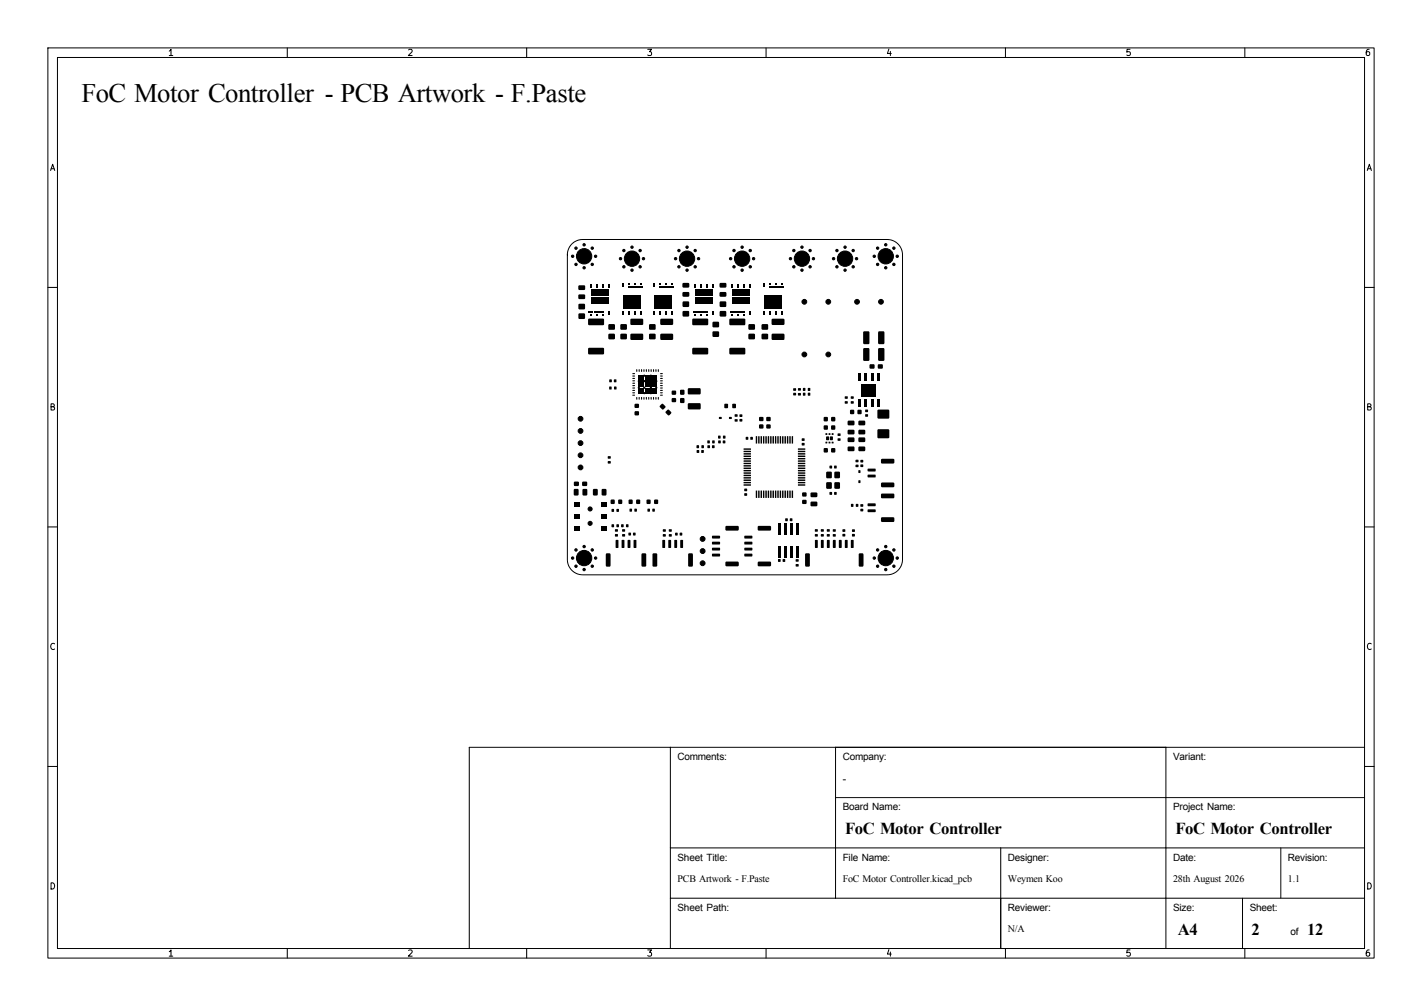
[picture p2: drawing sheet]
<svg xmlns="http://www.w3.org/2000/svg" width="297mm" height="210mm" viewBox="0 0 297 210" stroke-linecap="round" stroke-linejoin="round" font-family="sans-serif">
<defs><g id="words">
<text font-size="5.6" x="17" y="21.3">FoC Motor Controller - PCB Artwork - F.Paste</text>
<g font-size="3.5">
<text x="176.5" y="174.1">FoC Motor Controller</text>
<text x="245.5" y="174.1">FoC Motor Controller</text>
<text x="246" y="195.1">A4</text>
<text x="261.4" y="195.1">2</text>
<text x="273" y="195.1">12</text>
</g>
<g font-size="2.1">
<text x="141.5" y="158.7">Comments:</text>
<text x="176" y="158.7">Company:</text>
<text x="245" y="158.7">Variant:</text>
<text x="176" y="163.2">-</text>
<text x="176" y="169.2">Board Name:</text>
<text x="245" y="169.2">Project Name:</text>
<text x="141.5" y="179.7">Sheet Title:</text>
<text x="176" y="179.7">File Name:</text>
<text x="210.5" y="179.7">Designer:</text>
<text x="245" y="179.7">Date:</text>
<text x="269" y="179.7">Revision:</text>
<text x="141.5" y="184.2">PCB Artwork - F.Paste</text>
<text x="176" y="184.2">FoC Motor Controller.kicad_pcb</text>
<text x="210.5" y="184.2">Weymen Koo</text>
<text x="245" y="184.2">28th August 2026</text>
<text x="269" y="184.2">1.1</text>
<text x="141.5" y="190.2">Sheet Path:</text>
<text x="210.5" y="190.2">Reviewer:</text>
<text x="245" y="190.2">Size:</text>
<text x="261" y="190.2">Sheet:</text>
<text x="210.5" y="194.7">N/A</text>
<text x="269.5" y="195.2">of</text>
</g>
<g font-size="1.3">
<text x="35" y="12">1</text>
<text x="85" y="12">2</text>
<text x="135" y="12">3</text>
<text x="185" y="12">4</text>
<text x="235" y="12">5</text>
<text x="285" y="12">6</text>
<text x="10.3" y="36">A</text>
<text x="285.3" y="36">A</text>
<text x="10.2" y="86">B</text>
<text x="285.2" y="86">B</text>
<text x="10.2" y="136">C</text>
<text x="285.2" y="136">C</text>
<text x="10.2" y="186">D</text>
<text x="285.2" y="186">D</text>
<text x="35" y="200">1</text>
<text x="85" y="200">2</text>
<text x="135" y="200">3</text>
<text x="185" y="200">4</text>
<text x="235" y="200">5</text>
<text x="285" y="200">6</text>
</g>
</g></defs>
<g fill="none" stroke="#000" stroke-width=".21">
<path d="M10 10h277v190h-277zM12 12h273v186h-273zM60 10v2M110 10v2M160 10v2M210 10v2M260 10v2M119.4 50.9a3.2 3.2 0 0 1 2.3-.9h63.6a3.2 3.2 0 0 1 3.2 3.2v63.6a3.2 3.2 0 0 1-3.2 3.2h-63.6a3.2 3.2 0 0 1-3.2-3.2v-63.6a3.2 3.2 0 0 1 .9-2.3zM10 60h2M285 60h2M10 110h2M285 110h2"/>
<path d="M140 156v42M174.5 156v31.5M243.5 156v42M285 156h-187v42M10 160h2M140 177h145M174.5 166.5h110.5M209 177v21M267.5 177v10.5M285 160h2M60 198v2M110 198v2"/>
<path d="M140 187.5h145M160 198v2M210 198v2M259.5 187.5v10.5M260 198v2"/>
</g>
<g fill="#000">
<path d="M120.8 59.6h1.3l.1 .2v.6l-.2 .2-1.1-.1-.1-.2zM129.9 59.2h.4v.8h-.4zM131.2 59.2h.4v.3h-.4zM132.4 59.2h.4v.3h-.4zM133.7 59.2h.4v.3h-.4zM136.4 59.2h.4v.8h-.4zM137.7 59.2h.4v.3h-.4zM138.9 59.2h.4v.3h-.4zM140.2 59.2h.4v.3h-.4zM142.6 59.1h1.2l.2 .2v.6l-.3 .2-1-.1-.2-.2zM150.3 59.1h1.3l.1 .2v.6l-.2 .2-1.1-.1-.1-.2zM159.4 59.2h.4v.8h-.4z"/>
<path d="M160.7 59.2h.4v.3h-.4zM161.9 59.2h.4v.3h-.4zM163.2 59.2h.4v.3h-.4zM120.9 63.5h1.2v1h-1.2zM120.9 65.5h1.2v1h-1.2zM120.8 61.5h1.3l.1 .2v.6l-.2 .2-1.1-.1-.1-.2zM123.1 59.3h.4v.8h-.4zM123.1 65.5h.4v.3h-.4zM123 64.9h.9v.4h-.9zM124.4 59.3h.4v.8h-.4zM124.4 65.5h.4v.3h-.4zM124.1 64.9h.9v.4h-.9z"/>
<path d="M123.5 60.4h1.7v1.4h-1.7zM123.5 62h1.7v1.4h-1.7zM122.9 66.6l3.1-.1 .2 .3v.9l-.3 .2h-2.9l-.2-.2zM122.9 72.7l3.1-.1 .2 .3v.9l-.3 .2h-2.9l-.2-.2zM125.2 64.9h.9v.4h-.9zM125.7 59.3h.4v.8h-.4zM125.7 65.5h.4v.3h-.4zM125.4 60.4h1.7v1.4h-1.7zM125.4 62h1.7v1.4h-1.7zM127 59.3h.4v.8h-.4zM127 65h.4v.8h-.4zM127.3 79.2h.5v.6h-.5z"/>
<path d="M127.1 67.7h1.3v1.1h-1.3zM127.1 69.7h1.3v1.1h-1.3zM128.2 79.2h.5v.6h-.5zM129.9 64.9h.4v.8h-.4zM129.6 67.7h1.3v1.1h-1.3zM129.6 69.7h1.3v1.1h-1.3zM131.2 64.9h.4v.8h-.4zM130.2 61.6h1.7v1.4h-1.7zM130.2 63.2h1.7v1.4h-1.7zM131.2 59.7h.9v.4h-.9zM132.4 64.9h.4v.8h-.4zM132.3 59.7h.9v.4h-.9z"/>
<path d="M132.1 61.6h1.7v1.4h-1.7zM132.1 63.2h1.7v1.4h-1.7zM131.7 66.6l2.5-.1 .1 .3v.9l-.2 .2-2.3-.1-.2-.2zM131.7 69.7h2.5l.1 .2v.9l-.2 .2h-2.3l-.2-.3zM133.7 64.9h.4v.8h-.4zM133.4 59.7h.9v.4h-.9zM133.3 78.3h1.2v1.2h-1.2zM134.7 78.3h1.1v1.2h-1.1zM135.6 67.7h1.3v1.1h-1.3zM135.6 69.7h1.3v1.1h-1.3zM136.4 64.9h.4v.8h-.4zM136 78.3h1.2v1.2h-1.2z"/>
<path d="M137.7 64.9h.4v.8h-.4zM136.7 61.6h1.7v1.4h-1.7zM136.7 63.2h1.7v1.4h-1.7zM137.7 59.7h.9v.4h-.9zM138.9 64.9h.4v.8h-.4zM138.8 59.7h.9v.4h-.9zM138.6 61.6h1.7v1.4h-1.7zM138.6 63.2h1.7v1.4h-1.7zM138 66.6l2.4-.1 .2 .3v.9l-.3 .2-2.2-.1-.2-.2zM138 69.7h2.4l.2 .2v.9l-.3 .2h-2.2l-.2-.3zM140.2 64.9h.4v.8h-.4zM139.9 59.7h.9v.4h-.9z"/>
<path d="M142.6 63h1.3v1h-1.3zM142.6 65h1.3v1h-1.3zM142.6 61h1.2l.2 .2v.6l-.3 .2-1-.1-.2-.2zM144.9 59.3h.4v.8h-.4zM144.9 65.5h.4v.3h-.4zM144.7 64.9h.9v.4h-.9zM146.2 59.3h.4v.8h-.4zM146.2 65.5h.4v.3h-.4zM145.8 64.9h.9v.4h-.9zM145.2 60.4h1.7v1.4h-1.7zM145.2 62h1.7v1.4h-1.7zM144.6 66.6l3.2-.1 .1 .3v.9l-.2 .2h-3l-.1-.2z"/>
<path d="M144.6 72.7l3.2-.1 .1 .3v.9l-.2 .2h-3l-.1-.2zM146.9 64.9h.9v.4h-.9zM147.4 59.3h.4v.8h-.4zM147.4 65.5h.4v.3h-.4zM147.1 60.4h1.7v1.4h-1.7zM147.1 62h1.7v1.4h-1.7zM148.7 59.3h.4v.8h-.4zM148.7 65h.4v.8h-.4zM148.9 67.2h1.2v1.1h-1.2zM148.9 69.2h1.2v1.1h-1.2zM150.4 63h1.2v1h-1.2zM150.4 65h1.2v1h-1.2z"/>
<path d="M150.3 61h1.3l.1 .2v.6l-.2 .2-1.1-.1-.1-.2zM152.6 59.3h.4v.8h-.4zM152.6 65.5h.4v.3h-.4zM152.5 64.9h.9v.4h-.9zM153.9 59.3h.4v.8h-.4zM153.9 65.5h.4v.3h-.4zM153.6 64.9h.9v.4h-.9zM152.9 60.4h1.7v1.4h-1.7zM152.9 62h1.7v1.4h-1.7zM152.4 66.6l3.1-.1 .2 .3v.9l-.3 .2h-2.9l-.2-.2zM152.4 72.7l3.1-.1 .2 .3v.9l-.3 .2h-2.9l-.2-.2zM154.7 64.9h.9v.4h-.9z"/>
<path d="M155.2 59.3h.4v.8h-.4zM155.2 65.5h.4v.3h-.4zM154.9 60.4h1.7v1.4h-1.7zM154.9 62h1.7v1.4h-1.7zM156.5 59.3h.4v.8h-.4zM156.5 65h.4v.8h-.4zM156.4 67.7h1.2v1.1h-1.2zM156.4 69.7h1.2v1.1h-1.2zM159.4 64.9h.4v.8h-.4zM159.1 67.7h1.3v1.1h-1.3zM159.1 69.7h1.3v1.1h-1.3zM160.7 64.9h.4v.8h-.4z"/>
<path d="M159.7 61.6h1.7v1.4h-1.7zM159.7 63.2h1.7v1.4h-1.7zM160.7 59.7h.9v.4h-.9zM161.9 64.9h.4v.8h-.4zM161.8 59.7h.9v.4h-.9zM161.6 61.6h1.7v1.4h-1.7zM161.6 63.2h1.7v1.4h-1.7zM161.2 66.6l2.5-.1 .1 .3v.9l-.2 .2-2.3-.1-.2-.2zM161.2 69.7h2.5l.1 .2v.9l-.2 .2h-2.3l-.2-.3zM163.2 64.9h.4v.8h-.4zM162.9 59.7h.9v.4h-.9zM179.3 78h.6v1.6h-.6z"/>
<path d="M180.3 72.7h1.1l.2 .1v2.3l-.2 .2-.9 .1-.2-.2zM180.3 69.2h1.1l.2 .1v2.3l-.2 .2-.9 .1-.2-.2zM180.6 78h.6v1.6h-.6zM181.7 76.1h.9v.8h-.9zM181.8 78h.6v1.6h-.6zM183.1 78h.6v1.6h-.6zM183.4 76.1h.9v.8h-.9zM183.5 72.7h1l.2 .1v2.3l-.1 .2-1 .1-.2-.2zM183.5 69.2h1l.2 .1v2.3l-.1 .2-1 .1-.2-.2zM127 96.3h.5v.4h-.5zM127 95.3h.5v.4h-.5zM127.3 80.7h.4v.6h-.4z"/>
<path d="M128.3 80.7h.4v.6h-.4zM132.6 84.3h.8v.8h-.8zM132.6 85.9h.8v.8h-.8zM133.3 79.7h1.2v1.1h-1.2zM133.3 81h1.2v1.2h-1.2zM134.7 79.7h1.1v1.1h-1.1zM134.7 81h1.1v1.2h-1.1zM136 79.7h1.2v1.1h-1.2zM136 81h1.2v1.2h-1.2zM137.8 84.7l.6-.4 .5 .5 .1 .2-.4 .4-.3 .1-.5-.6zM139.1 85.9l.6-.4 .5 .5v.2l-.4 .5h-.2l-.6-.5zM140.3 81.6h.9v.8h-.9z"/>
<path d="M140.3 83.1h.9v.8h-.9zM142.1 81.4h.8v1h-.8zM142.1 83.1h.8v1h-.8zM145.5 93h.5v.5h-.5zM145.5 94h.5v.5h-.5zM143.7 81.1l2.5-.1 .1 .3v.9l-.2 .2-2.3-.1-.2-.2zM143.7 84.2h2.5l.1 .2v.9l-.2 .2h-2.3l-.2-.3zM146.5 94h.5v.5h-.5zM146.5 93h.5v.5h-.5zM147.8 92h.4v.5h-.4zM147.8 93h.5v.5h-.5zM148.7 93h.5v.5h-.5z"/>
<path d="M148.8 92h.4v.5h-.4zM150.2 87.1h.5v.3h-.5zM150 91h.5v.5h-.5zM150 92h.5v.5h-.5zM151 92h.5v.5h-.5zM151 91h.5v.5h-.5zM151.3 84.3h.7v.9h-.7zM152.3 87.1h.5v.3h-.5zM153 84.3h.7v.9h-.7zM153.5 86.5h.5v.5h-.5zM153.5 87.5h.5v.5h-.5zM154.5 86.5h.5v.5h-.5z"/>
<path d="M154.5 87.5h.5v.5h-.5zM155.8 91.2h.5v.6h-.5zM155.3 93.6h1.5v.2l-1.4 .1zM155.3 94.1h1.5v.2l-1.4 .1zM155.3 94.6h1.5v.2l-1.4 .1zM155.3 95.1h1.5v.2l-1.4 .1zM155.3 95.6h1.5v.2l-1.4 .1zM155.3 96.1h1.5v.2l-1.4 .1zM155.3 96.6h1.5v.2l-1.4 .1zM155.3 97.1h1.5v.2l-1.4 .1zM155.3 97.6h1.5v.2l-1.4 .1zM155.3 98.1h1.5v.2l-1.4 .1z"/>
<path d="M155.3 98.6h1.5v.2l-1.4 .1zM155.3 99.1h1.5v.2l-1.4 .1zM155.3 99.6h1.5v.2l-1.4 .1zM156.7 91.2h.5v.6h-.5zM157.9 91.1h.3l-.1 1.5-.3-.1zM158.4 91.1h.2v1.5l-.3-.1zM158.6 88.6h.8v.8h-.8zM158.6 87.1h.8v.8h-.8zM158.9 91.1h.2v1.5l-.3-.1zM159.4 91.1h.3l-.1 1.5-.3-.1zM159.9 91.1h.2v1.5l-.3-.1zM160.1 88.6h.8v.8h-.8z"/>
<path d="M160.1 87.1h.8v.8h-.8zM160.4 91.1h.2v1.5l-.3-.1zM160.9 91.1h.2v1.5l-.2-.1zM161.4 91.1h.2v1.5l-.3-.1zM161.9 91.1h.2v1.5l-.3-.1zM162.4 91.1h.2v1.5l-.2-.1zM162.9 91.1h.3l-.1 1.5-.3-.1zM163.4 91.1h.2v1.5l-.3-.1zM163.9 91.1h.2v1.5l-.3-.1zM164.4 91.1h.3l-.1 1.5-.3-.1zM164.9 91.1h.2v1.5l-.3-.1zM165.4 91.1h.2v1.5l-.3-.1z"/>
<path d="M165.7 82h.5v.5h-.5zM165.7 81.1h.5v.5h-.5zM166.7 82.1h.6v.4h-.6zM166.7 81.1h.6v.4h-.6zM167.5 92.5h.5v.5h-.5zM167.5 91.5h.5v.5h-.5zM167.7 81h.5v.6h-.5zM166.7 99.6h1.4l.1 .2-1.5 .1zM166.7 99.1h1.4l.1 .2-1.5 .1zM166.7 98.6h1.4l.1 .2-1.5 .1zM166.7 98.1h1.4l.1 .2-1.5 .1zM166.7 97.6h1.4l.1 .2-1.5 .1z"/>
<path d="M166.7 97.1h1.4l.1 .2-1.5 .1zM166.7 96.6h1.4l.1 .2-1.5 .1zM166.7 96.1h1.4l.1 .2-1.5 .1zM166.7 95.6h1.4l.1 .2-1.5 .1zM166.7 95.1h1.4l.1 .2-1.5 .1zM166.7 94.6h1.4l.1 .2-1.5 .1zM166.7 94.1h1.4l.1 .2-1.5 .1zM166.7 93.6h1.4l.1 .2-1.5 .1zM167.7 82h.5v.6h-.5zM168.7 81h.5v.6h-.5zM168.7 82h.5v.6h-.5zM172.1 87.1h.8v.8h-.8z"/>
<path d="M172.1 93.6h.8v.8h-.8zM172.1 88.8h.8v.9h-.8zM172.4 92.2h.4v.3h-.4zM172.4 90.5h.4v.3h-.4zM172.6 91.1h.5v.8h-.5zM172.6 98.5h1.1v1.3h-1.1zM173.1 92.2h.3v.3h-.3zM173.1 90.5h.3v.3h-.3zM173.3 97.2h.5v.6h-.5zM173.4 91.1h.5v.8h-.5zM173.6 87.1h.8v.8h-.8zM173.6 93.6h.8v.8h-.8z"/>
<path d="M173.6 88.8h.8v.9h-.8zM173.7 92.2h.4v.3h-.4zM173.7 90.5h.4v.3h-.4zM174.2 97.2h.5v.6h-.5zM174.3 98.5h1.1v1.3h-1.1zM175 90.5h.5v.5h-.5zM175 91.5h.5v.5h-.5zM176.5 82.8h.5v.4h-.5zM176.5 83.8h.5v.4h-.5zM177.1 89.8l1.2-.1 .2 .3v.5l-.3 .2h-1l-.2-.2zM177.1 87.9l1.2-.1 .2 .3v.5l-.3 .2h-1l-.2-.2zM177.7 83.8h.6v.4h-.6z"/>
<path d="M177.7 82.8h.6v.4h-.6zM177.1 91.4l1.2-.1 .2 .3v.5l-.3 .2h-1l-.2-.2zM177.1 93.3l1.2-.1 .2 .3v.5l-.3 .2h-1l-.2-.2zM177.6 85.6h.8v.8h-.8zM178.7 97h.6v.5h-.6zM178.7 96h.6v.5h-.6zM179.3 83.4h.6v1.6h-.6zM179.3 98.2h.4v.5h-.4zM179.3 89.8l1.3-.1 .1 .3v.5l-.2 .2h-1.1l-.1-.2zM179.3 87.9l1.3-.1 .1 .3v.5l-.2 .2h-1.1l-.1-.2zM179.7 97h.6v.5h-.6zM179.7 96h.6v.5h-.6z"/>
<path d="M179.1 85.6h.8v.8h-.8zM179.3 91.4l1.3-.1 .1 .3v.5l-.2 .2h-1.1l-.1-.2zM179.3 93.3l1.3-.1 .1 .3v.5l-.2 .2h-1.1l-.1-.2zM180.6 83.4h.6v1.6h-.6zM180.7 85.5h.6v.5h-.6zM180.7 86.5h.6v.5h-.6zM181.8 83.4h.6v1.6h-.6zM181.2 97.9l1.6-.1 .1 .5-1.6 .1zM181.2 99.1h1.6l.1 .5-1.6 .1zM180 80.2h3v2.6h-3zM183.1 83.4h.6v1.6h-.6zM183.3 85.6h2.4v1.7h-2.4z"/>
<path d="M183.3 89.7h2.4v1.7h-2.4zM184.1 95.8h2.5l.2 .2v.6l-.3 .2h-2.3l-.2-.3zM119.9 102.1h.7l.2 .1v1l-.1 .2-.6 .1-.3-.2zM119.9 100.6h1v.8h-1zM119.8 109.8h1.2v1h-1.2zM119.8 107.3h1.2v1h-1.2zM119.8 104.8h1.2v1h-1.2zM121.7 102.1h.7l.3 .1v1l-.2 .2-.6 .1-.2-.2zM121.6 100.6h1v.8h-1zM123.9 102.1h.7l.2 .1v1l-.1 .2-.6 .1-.3-.2zM125.7 102.1h.7l.3 .1v1l-.2 .2-.6 .1-.2-.2zM125.5 109.8h1.1v1h-1.1z"/>
<path d="M125.5 107.3h1.1v1h-1.1zM125.5 104.8h1.1v1h-1.1zM126.6 115.6l.7-.1 .2 .2v2.4l-.1 .2h-.6l-.3-.2zM127.8 109.5h.4v.5h-.4zM127.8 106.3h.4v.5h-.4zM127.6 104.3h.7v.9h-.7zM128.5 111.5h.5v.5h-.5zM128.5 110.5h.5v.5h-.5zM128.8 109.5h.4v.5h-.4zM128.6 112.7l.6 .1-.1 1.6-.5-.1zM128.8 106.3h.4v.5h-.4zM129.2 104.3h.7v.9h-.7z"/>
<path d="M130 111.5h.5v.5h-.5zM130 110.5h.5v.5h-.5zM129.8 109.5h.4v.5h-.4zM129.9 112.7l.5 .1-.1 1.6-.5-.1zM131.3 111.2h.5v.6h-.5zM130.8 109.5h.4v.5h-.4zM131.1 112.7l.6 .1-.1 1.6-.5-.1zM131.5 106.2h.5v.6h-.5zM131.3 104.3h.8v.9h-.8zM132.2 111.2h.5v.6h-.5zM132.4 112.7l.5 .1-.1 1.6-.5-.1zM132.5 106.2h.5v.6h-.5z"/>
<path d="M132.9 104.3h.8v.9h-.8zM134 115.6l.7-.1 .3 .2v2.4l-.2 .2h-.6l-.2-.2zM135.3 106.2h.4v.6h-.4zM135.1 104.3h.7v.9h-.7zM136.3 106.2h.4v.6h-.4zM136.3 115.6l.7-.1 .3 .2v2.4l-.2 .2h-.6l-.2-.2zM136.7 104.3h.7v.9h-.7zM138.5 111.5h.5v.5h-.5zM138.5 110.5h.5v.5h-.5zM138.4 112.7l.5 .1-.1 1.6-.5-.1zM139.7 111.5h.6v.5h-.6zM139.7 110.5h.6v.5h-.6z"/>
<path d="M139.6 112.7l.6 .1-.1 1.6-.5-.1zM141 111.2h.5v.6h-.5zM140.9 112.7l.5 .1-.1 1.6-.5-.1zM142 111.2h.5v.6h-.5zM142.1 112.7l.6 .1-.1 1.6-.5-.1zM143.8 115.6l.7-.1 .2 .2v2.4l-.1 .2h-.6l-.3-.2zM148.7 111.9l1.6-.1 .1 .5-1.6 .1zM148.7 113.1h1.6l.1 .5-1.6 .1zM148.7 114.4l1.6-.1 .1 .5-1.6 .1zM148.7 115.6h1.6l.1 .5-1.6 .1zM151.6 109.8h2.5l.2 .2v.6l-.3 .2h-2.3l-.2-.3zM151.6 117.3l2.5-.1 .2 .3v.6l-.3 .1h-2.3l-.2-.2z"/>
<path d="M155.5 102h.5v.5h-.5zM155.5 103h.5v.5h-.5zM155.3 100.1h1.5v.2l-1.4 .1zM155.3 100.6h1.5v.2l-1.4 .1zM155.3 101.1h1.5v.2l-1.4 .1zM155.5 111.9l1.6-.1v.5l-1.6 .1zM155.5 113.1h1.6v.5l-1.6 .1zM155.5 114.4l1.6-.1v.5l-1.6 .1zM155.5 115.6h1.6v.5l-1.6 .1zM157.9 102.4l.3 .1-.1 1.5-.3-.1zM158.4 102.4l.2 .1v1.5l-.3-.1zM158.9 102.4l.2 .1v1.5l-.3-.1z"/>
<path d="M159.4 102.4l.3 .1-.1 1.5-.3-.1zM159.9 102.4l.2 .1v1.5l-.3-.1zM160.4 102.4l.2 .1v1.5l-.3-.1zM158.3 109.8h2.6l.1 .2v.6l-.2 .2h-2.4l-.2-.3zM158.3 117.3l2.6-.1 .1 .3v.6l-.2 .1h-2.4l-.2-.2zM160.9 102.4l.2 .1v1.5l-.2-.1zM161.4 102.4l.2 .1v1.5l-.3-.1zM161.9 102.4l.2 .1v1.5l-.3-.1zM162.5 116.7h.5v.6h-.5zM162.5 109.1h.7v2.5h-.7zM162.5 113.9h.7v2.5h-.7zM162.4 102.4l.2 .1v1.5l-.2-.1z"/>
<path d="M162.9 102.4l.3 .1-.1 1.5-.3-.1zM163.5 116.7h.5v.6h-.5zM163.4 102.4l.2 .1v1.5l-.3-.1zM163.8 109.1h.6v2.5h-.6zM163.8 113.9h.6v2.5h-.6zM164 108.2h.5v.6h-.5zM163.9 102.4l.2 .1v1.5l-.3-.1zM164.4 102.4l.3 .1-.1 1.5-.3-.1zM165 108.2h.5v.6h-.5zM165.1 109.1h.6v2.5h-.6zM165.1 113.9h.6v2.5h-.6zM164.9 102.4l.2 .1v1.5l-.3-.1z"/>
<path d="M165.4 102.4l.2 .1v1.5l-.3-.1zM166.3 109.1h.7v2.5h-.7zM166.3 113.9h.7v2.5h-.7zM166.2 116.8h.6v.4h-.6zM166.2 117.8h.6v.4h-.6zM166.7 101.1h1.4l.1 .2-1.5 .1zM166.7 100.6h1.4l.1 .2-1.5 .1zM166.7 100.1h1.4l.1 .2-1.5 .1zM167.6 102.8h.8v.8h-.8zM167.6 104.4h.8v.8h-.8zM168.2 115.6l.7-.1 .2 .2v2.4l-.1 .2h-.6l-.2-.2zM170.2 111.5h.6v.5h-.6z"/>
<path d="M170.2 110.5h.6v.5h-.6zM169.3 102.9l1.3-.1 .1 .3v.5l-.2 .2h-1.1l-.1-.2zM169.3 104.8l1.3-.1 .1 .3v.5l-.2 .2h-1.1l-.1-.2zM170.2 112.7l.6 .1-.1 1.6-.5-.1zM171.5 111.5h.5v.5h-.5zM171.5 110.5h.5v.5h-.5zM171.5 112.7l.5 .1v1.6l-.5-.1zM172.6 100.7h1.1v1.3h-1.1zM172.7 111.5h.6v.5h-.6zM172.7 110.5h.6v.5h-.6zM172.7 112.7l.6 .1-.1 1.6-.5-.1zM173.3 102.7h.5v.6h-.5z"/>
<path d="M174 111.5h.5v.5h-.5zM174 110.5h.5v.5h-.5zM174.3 100.7h1.1v1.3h-1.1zM174 112.7l.5 .1v1.6l-.5-.1zM174.2 102.7h.5v.6h-.5zM175.2 112.7l.6 .1-.1 1.6-.5-.1zM176 111.5h.5v.5h-.5zM176 110.5h.5v.5h-.5zM176.5 112.7l.5 .1v1.6l-.5-.1zM178 111.5h.5v.5h-.5zM178 110.5h.5v.5h-.5zM177.8 105.2h.4v.6h-.4z"/>
<path d="M177.7 112.7l.6 .1-.1 1.6-.5-.1zM178.8 105.2h.4v.6h-.4zM179.3 100.3h.4v.5h-.4zM179.7 105.3h.6v.5h-.6zM179.7 106.2h.6v.5h-.6zM179.4 115.6l.7-.1 .2 .2v2.4l-.1 .2h-.6l-.2-.2zM181.2 105.1h1.6l.1 .5-1.6 .1zM181.2 106.4l1.6-.1 .1 .5-1.6 .1zM184.1 103.1l2.5-.1 .2 .3v.6l-.3 .1h-2.3l-.2-.2zM184.1 108h2.5l.2 .2v.6l-.3 .2h-2.3l-.2-.3zM184.1 100.8l2.5-.1 .2 .3v.6l-.3 .1h-2.3l-.2-.2z"/>
</g>
<g fill="none" stroke="#000" stroke-width=".23">
<path d="M132.2 79.5h.3M132.2 79h.3M132.2 78.5h.3M132.2 78h.3M133 77.2v.3M133.5 77.2v.3M134 77.2v.3M134.5 77.2v.3M135 77.2v.3M135.5 77.2v.3M136 77.2v.3M136.5 77.2v.3"/>
<path d="M137 77.2v.3M137.5 77.2v.3M138 79.5h.3M138 79h.3M138 78.5h.3M138 78h.3M132.2 82.5h.3M132.2 82h.3M132.2 81.5h.3M132.2 81h.3M132.2 80.5h.3M132.2 80h.3"/>
<path d="M133 83v.3M133.5 83v.3M134 83v.3M134.5 83v.3M135 83v.3M135.5 83v.3M136 83v.3M136.5 83v.3M137 83v.3M137.5 83v.3M138 82.5h.3M138 82h.3"/>
<path d="M138 81.5h.3M138 81h.3M138 80.5h.3M138 80h.3"/>
</g>
<g fill="#000" stroke="#000" stroke-width=".21">
<circle cx="119.6" cy="53.5" r=".25"/>
<circle cx="120.3" cy="55.2" r=".25"/>
<circle cx="120.3" cy="51.8" r=".25"/>
<circle cx="122" cy="53.5" r="1.6"/>
<circle cx="122" cy="51.1" r=".25"/>
<circle cx="122" cy="55.9" r=".25"/>
<circle cx="123.7" cy="55.2" r=".25"/>
<circle cx="123.7" cy="51.8" r=".25"/>
<circle cx="124.4" cy="53.5" r=".25"/>
<circle cx="129.6" cy="54" r=".25"/>
<circle cx="130.3" cy="52.3" r=".25"/>
<circle cx="130.3" cy="55.7" r=".25"/>
<circle cx="132" cy="56.4" r=".25"/>
<circle cx="132" cy="54" r="1.6"/>
<circle cx="132" cy="51.6" r=".25"/>
<circle cx="133.7" cy="52.3" r=".25"/>
<circle cx="133.7" cy="55.7" r=".25"/>
<circle cx="134.4" cy="54" r=".25"/>
<circle cx="141.1" cy="54" r=".25"/>
<circle cx="141.8" cy="52.3" r=".25"/>
<circle cx="141.8" cy="55.7" r=".25"/>
<circle cx="143.5" cy="56.4" r=".25"/>
<circle cx="143.5" cy="54" r="1.6"/>
<circle cx="143.5" cy="51.6" r=".25"/>
<circle cx="145.2" cy="52.3" r=".25"/>
<circle cx="145.2" cy="55.7" r=".25"/>
<circle cx="145.9" cy="54" r=".25"/>
<circle cx="152.6" cy="54" r=".25"/>
<circle cx="153.3" cy="52.3" r=".25"/>
<circle cx="153.3" cy="55.7" r=".25"/>
<circle cx="155" cy="56.4" r=".25"/>
<circle cx="155" cy="54" r="1.6"/>
<circle cx="155" cy="51.6" r=".25"/>
<circle cx="156.7" cy="52.3" r=".25"/>
<circle cx="156.7" cy="55.7" r=".25"/>
<circle cx="157.4" cy="54" r=".25"/>
<circle cx="165.1" cy="54" r=".25"/>
<circle cx="165.8" cy="52.3" r=".25"/>
<circle cx="165.8" cy="55.7" r=".25"/>
<circle cx="167.5" cy="56.4" r=".25"/>
<circle cx="167.5" cy="54" r="1.6"/>
<circle cx="167.5" cy="51.6" r=".25"/>
<circle cx="169.2" cy="52.3" r=".25"/>
<circle cx="169.2" cy="55.7" r=".25"/>
<circle cx="169.9" cy="54" r=".25"/>
<circle cx="174.1" cy="54" r=".25"/>
<circle cx="174.8" cy="52.3" r=".25"/>
<circle cx="174.8" cy="55.7" r=".25"/>
<circle cx="176.5" cy="56.4" r=".25"/>
<circle cx="176.5" cy="54" r="1.6"/>
<circle cx="176.5" cy="51.6" r=".25"/>
<circle cx="178.2" cy="52.3" r=".25"/>
<circle cx="178.2" cy="55.7" r=".25"/>
<circle cx="178.9" cy="54" r=".25"/>
<circle cx="182.6" cy="53.5" r=".25"/>
<circle cx="183.3" cy="55.2" r=".25"/>
<circle cx="183.3" cy="51.8" r=".25"/>
<circle cx="185" cy="53.5" r="1.6"/>
<circle cx="185" cy="51.1" r=".25"/>
<circle cx="185" cy="55.9" r=".25"/>
<circle cx="186.7" cy="55.2" r=".25"/>
<circle cx="186.7" cy="51.8" r=".25"/>
<circle cx="187.4" cy="53.5" r=".25"/>
<circle cx="133.4" cy="79.6" r=".12"/>
<circle cx="134.6" cy="78.4" r=".12"/>
<circle cx="134.6" cy="79.6" r=".13"/>
<circle cx="135.9" cy="78.4" r=".12"/>
<circle cx="135.9" cy="79.6" r=".12"/>
<circle cx="137.1" cy="79.6" r=".12"/>
<circle cx="168" cy="74" r=".5"/>
<circle cx="168" cy="63" r=".5"/>
<circle cx="173" cy="74" r=".5"/>
<circle cx="173" cy="63" r=".5"/>
<circle cx="179" cy="63" r=".5"/>
<circle cx="184" cy="63" r=".5"/>
<circle cx="121.3" cy="97.6" r=".5"/>
<circle cx="121.3" cy="92.5" r=".5"/>
<circle cx="121.3" cy="87.4" r=".5"/>
<circle cx="121.3" cy="95" r=".5"/>
<circle cx="121.3" cy="90" r=".5"/>
<circle cx="133.4" cy="80.9" r=".12"/>
<circle cx="134.6" cy="82.1" r=".12"/>
<circle cx="134.6" cy="80.9" r=".12"/>
<circle cx="135.9" cy="80.9" r=".12"/>
<circle cx="135.9" cy="82.1" r=".12"/>
<circle cx="137.1" cy="80.9" r=".12"/>
<circle cx="119.6" cy="116.5" r=".25"/>
<circle cx="120.3" cy="114.8" r=".25"/>
<circle cx="120.3" cy="118.2" r=".25"/>
<circle cx="122" cy="118.9" r=".25"/>
<circle cx="122" cy="116.5" r="1.6"/>
<circle cx="122" cy="114.1" r=".25"/>
<circle cx="123.2" cy="106.2" r=".42"/>
<circle cx="123.2" cy="109.2" r=".42"/>
<circle cx="123.7" cy="114.8" r=".25"/>
<circle cx="123.7" cy="118.2" r=".25"/>
<circle cx="124.4" cy="116.5" r=".25"/>
<circle cx="146.7" cy="112.5" r=".51"/>
<circle cx="146.7" cy="117.6" r=".51"/>
<circle cx="146.7" cy="115" r=".51"/>
<circle cx="182.6" cy="116.5" r=".25"/>
<circle cx="183.3" cy="114.8" r=".25"/>
<circle cx="183.3" cy="118.2" r=".25"/>
<circle cx="185" cy="116.5" r="1.6"/>
<circle cx="185" cy="118.9" r=".25"/>
<circle cx="185" cy="114.1" r=".25"/>
<circle cx="186.7" cy="114.8" r=".25"/>
<circle cx="186.7" cy="118.2" r=".25"/>
<circle cx="187.4" cy="116.5" r=".25"/>
</g>
<use href="#words"/>
</svg>
